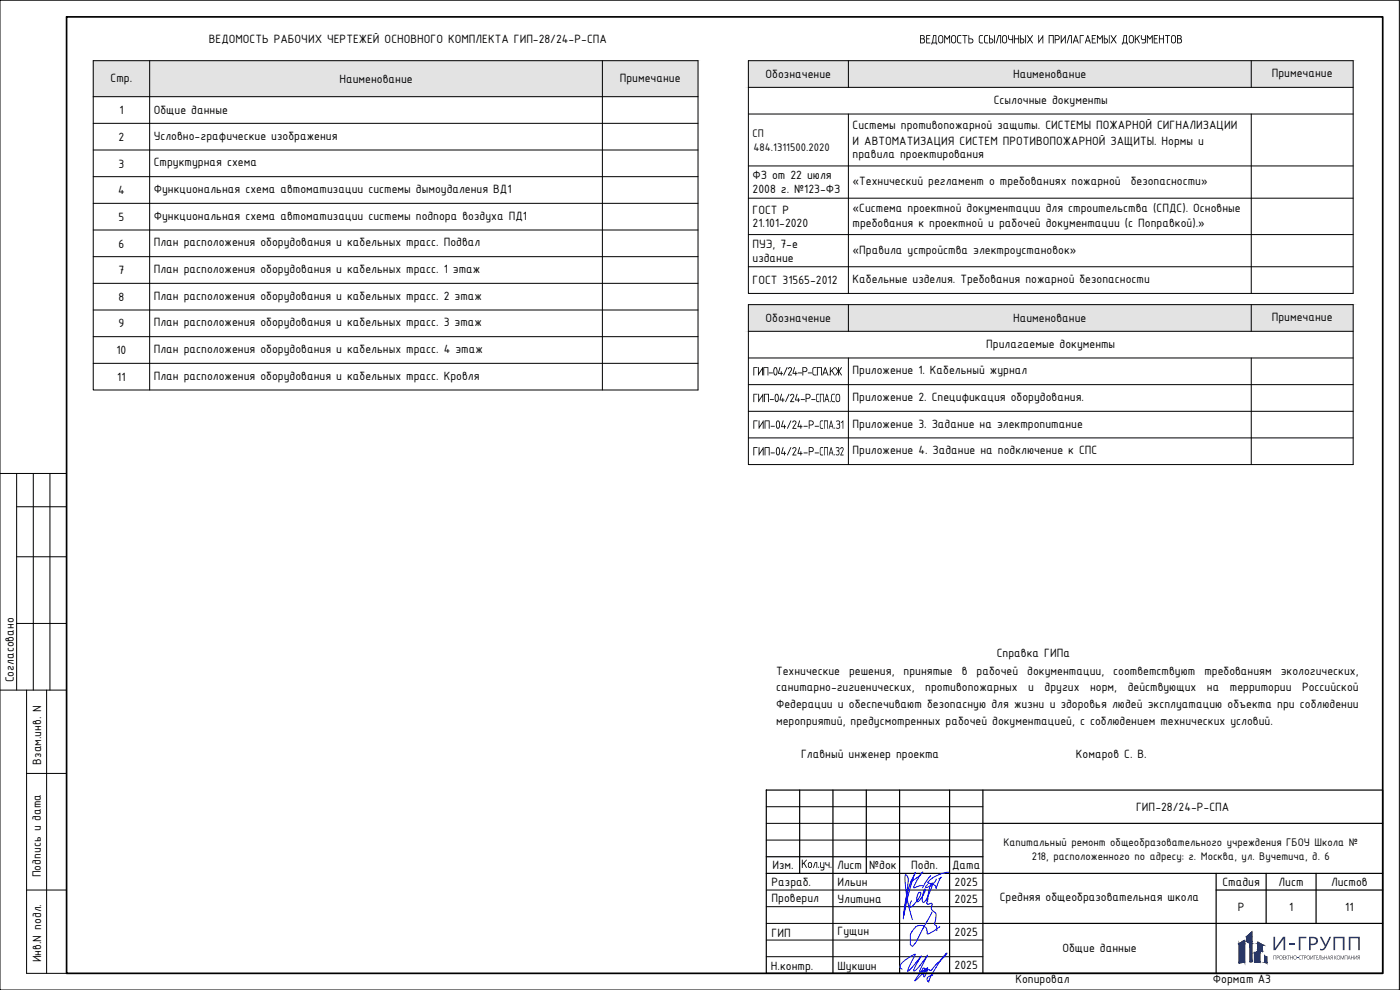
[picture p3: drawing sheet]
<svg xmlns="http://www.w3.org/2000/svg" width="420mm" height="297mm" viewBox="0 0 420 297" stroke-linecap="round" stroke-linejoin="round" font-family="sans-serif">
<defs><g id="words">
<text font-size="5.6" fill="#193153" x="389.2" y="285.1">ГРУПП</text>
<g font-size="3.9">
<text x="62.7" y="13">ВЕДОМОСТЬ РАБОЧИХ ЧЕРТЕЖЕЙ ОСНОВНОГО КОМПЛЕКТА ГИП-28/24-Р-СПА</text>
<text x="275.9" y="13">ВЕДОМОСТЬ ССЫЛОЧНЫХ И ПРИЛАГАЕМЫХ ДОКУМЕНТОВ</text>
<text x="229.8" y="23.5">Обозначение</text>
<text x="304.1" y="23.5">Наименование</text>
<text x="381.7" y="23.1">Примечание</text>
<text x="33.2" y="24.5">Стр.</text>
<text x="101.9" y="24.9">Наименование</text>
<text x="186" y="24.5">Примечание</text>
<text x="35.8" y="34.3">1</text>
<text x="46.2" y="34.1">Общие данные</text>
<text x="298.2" y="31.1">Ссылочные документы</text>
<text x="46.2" y="41.9">Условно-графические изображения</text>
<text x="255.9" y="38.7">Системы противопожарной защиты. СИСТЕМЫ ПОЖАРНОЙ СИГНАЛИЗАЦИИ</text>
<text x="35.6" y="42.3">2</text>
<text x="255.9" y="43.4">И АВТОМАТИЗАЦИЯ СИСТЕМ ПРОТИВОПОЖАРНОЙ ЗАЩИТЫ. Нормы и</text>
<text x="255.9" y="47.5">правила проектирования</text>
<text x="35.6" y="50.3">3</text>
<text x="46.2" y="49.9">Структурная схема</text>
<text x="225.8" y="53.8">ФЗ от 22 июля</text>
<text x="35.5" y="58.3">4</text>
<text x="46.2" y="57.9">Функциональная схема автоматизации системы дымоудаления ВД1</text>
<text x="225.8" y="58">2008 г. №123-ФЗ</text>
<text x="255.9" y="55.5">«Технический регламент о требованиях пожарной</text>
<text x="339.3" y="55.5">безопасности»</text>
<text x="46.2" y="65.9">Функциональная схема автоматизации системы подпора воздуха ПД1</text>
<text x="225.8" y="64.1">ГОСТ Р</text>
<text x="255.9" y="63.7">«Система проектной документации для строительства (СПДС). Основные</text>
<text x="35.6" y="66.3">5</text>
<text x="225.8" y="68.2">21.101-2020</text>
<text x="255.9" y="68.1">требования к проектной и рабочей документации (с Поправкой).»</text>
<text x="35.6" y="74.3">6</text>
<text x="46.2" y="73.9">План расположения оборудования и кабельных трасс. Подвал</text>
<text x="225.8" y="74.4">ПУЭ, 7-е</text>
<text x="255.9" y="76.1">«Правила устройства электроустановок»</text>
<text x="35.6" y="82.3">7</text>
<text x="46.2" y="81.9">План расположения оборудования и кабельных трасс. 1 этаж</text>
<text x="225.8" y="78.6">издание</text>
<text x="46.2" y="89.9">План расположения оборудования и кабельных трасс. 2 этаж</text>
<text x="225.8" y="85.3">ГОСТ 31565-2012</text>
<text x="255.9" y="84.9">Кабельные изделия. Требования пожарной безопасности</text>
<text x="35.6" y="90.3">8</text>
<text x="35.6" y="98.3">9</text>
<text x="46.2" y="97.9">План расположения оборудования и кабельных трасс. 3 этаж</text>
<text x="229.8" y="96.7">Обозначение</text>
<text x="304.1" y="96.7">Наименование</text>
<text x="381.7" y="96.3">Примечание</text>
<text x="34.9" y="106.3">10</text>
<text x="46.2" y="105.9">План расположения оборудования и кабельных трасс. 4 этаж</text>
<text x="296" y="104.3">Прилагаемые документы</text>
<text x="46.2" y="113.9">План расположения оборудования и кабельных трасс. Кровля</text>
<text x="225.8" y="112.7">ГИП-04/24-Р-СПА.КЖ</text>
<text x="255.9" y="112.3">Приложение 1. Кабельный журнал</text>
<text x="35.2" y="114.3">11</text>
<text x="225.8" y="120.7">ГИП-04/24- Р-СПА.СО</text>
<text x="255.9" y="120.3">Приложение 2. Спецификация оборудования.</text>
<text x="225.8" y="128.7">ГИП-04/24- Р-СПА.З1</text>
<text x="255.9" y="128.3">Приложение 3. Задание на электропитание</text>
<text x="225.8" y="136.7">ГИП-04/24- Р-СПА.З2</text>
<text x="255.9" y="136.3">Приложение 4. Задание на подключение к СПС</text>
<text x="299.2" y="197.2">Справка ГИПа</text>
<text x="232.9" y="202.5">Технические решения, принятые в</text>
<text x="293.1" y="202.5">рабочей документации, соответствуют требованиям экологических,</text>
<text x="4.2" y="204.7" transform="rotate(-90 4.2 204.7)">Согласовано</text>
<text x="232.9" y="207.5">санитарно-гигиенических,</text>
<text x="277.7" y="207.5">противопожарных</text>
<text x="308.6" y="207.5">и</text>
<text x="313.5" y="207.5">других</text>
<text x="327.2" y="207.5">норм,</text>
<text x="338.4" y="207.5">действующих</text>
<text x="362.2" y="207.5">на</text>
<text x="369.1" y="207.5">территории</text>
<text x="390.8" y="207.5">Российской</text>
<text x="232.9" y="212.5">Федерации и обеспечивают безопасную для жизни и здоровья людей эксплуатацию объекта при соблюдении</text>
<text x="232.9" y="217.5">мероприятий, предусмотренных рабочей документацией, с соблюдением технических условий.</text>
<text x="240.4" y="227.5">Главный инженер проекта</text>
<text x="322.9" y="227.5">Комаров С. В.</text>
<text x="12.3" y="229.4" transform="rotate(-90 12.3 229.4)">Взам.инв. N</text>
<text x="341" y="243.3">ГИП-28/24-Р-СПА</text>
<text x="12.3" y="263.2" transform="rotate(-90 12.3 263.2)">Подпись и дата</text>
<text x="231.8" y="260.8">Изм.</text>
<text x="240.4" y="260.4">Кол.уч.</text>
<text x="251.2" y="260.8">Лист</text>
<text x="260.9" y="260.8">№док</text>
<text x="273.5" y="260.8">Подп.</text>
<text x="285.7" y="260.6">Дата</text>
<text x="231.6" y="265.8">Разраб.</text>
<text x="251.4" y="265.8">Ильин</text>
<text x="286.5" y="265.8">2025</text>
<text x="366.9" y="265.8">Стадия</text>
<text x="383.7" y="265.8">Лист</text>
<text x="399.5" y="265.8">Листов</text>
<text x="231.6" y="270.7">Проверил</text>
<text x="251.4" y="270.8">Улитина</text>
<text x="286.5" y="270.8">2025</text>
<text x="300" y="270.4">Средняя общеобразовательная школа</text>
<text x="371.5" y="273.3">Р</text>
<text x="386.9" y="273.3">1</text>
<text x="403.7" y="273.3">11</text>
<text x="231.6" y="281.1">ГИП</text>
<text x="251.4" y="280.4">Гущин</text>
<text x="286.5" y="280.8">2025</text>
<text x="318.9" y="285.6">Общие данные</text>
<text x="12.4" y="288.7" transform="rotate(-90 12.4 288.7)">Инв.N подл.</text>
<text x="231.4" y="290.9">Н.контр.</text>
<text x="251.4" y="290.9">Шукшин</text>
<text x="286.5" y="290.8">2025</text>
<text x="304.8" y="295">Копировал</text>
<text x="364" y="295">Формат А3</text>
</g>
<g font-size="3.6">
<text x="225.9" y="41.1">СП</text>
<text x="226.1" y="45.2">484.1311500.2020</text>
<text x="301.1" y="253.9">Капитальный ремонт общеобразовательного учреждения ГБОУ Школа №</text>
<text x="309.6" y="258.1">218, расположенного по адресу: г. Москва, ул. Вучетича, д. 6</text>
</g>
</g></defs>
<g fill="none" stroke="#000" stroke-width=".36">
<path d="M230 237.1h185v54.9h-185zM240 237.1v25M250 237.1v54.9M260 237.1v25M270 237.1v54.9M285 237.1v54.9M295 237.1v54.9M230 257.1h65M295 247h120M230 262.1h185M295 277.1h120M365 262.1v29.9"/>
<path d="M365 267h50M380 262.1v15M395 262.1v15"/>
</g>
<path d="M230 242h65M230 247h65M230 252.1h65M230 267h65M230 272h65M230 277.1h65M230 282.1h65M230 287h65" fill="none" stroke="#000" stroke-width=".3"/>
<path d="M271.1 275.7l.5-4.5 .9-4 .9-2.7 1.3-2.7-.5 1.2-1.4 4.8-1.5 6.9 1.2-10.1 .1-1-.6-1a.28 .28 0 0 0-.4-.1 .28 .28 0 0 0 0 .4l.1 2.1 .5 4.1 1.6 6.8M273.5 270.3l-.4 1.2 .1 .7 1-.7 1.4-1.7 .6-1.2v-.9l-.4 .1-.4 .6-.3 1.3 .1 .8a.5 .5 0 0 0 .6 0 .5 .5 0 0 0 .2-.4l1.5-2.4 .1-1-.5 1.3-.3 1.7 .2 1 .6-.2 1.4-2.6 .9-2.5v-.4l-.6 .4-.3 .9-.5 3.4-.3 .4 .2 .4-.3 .4 .3 .4 1.3-.2-.1 1.7 1.2 1.2 .1 1-.4 2.4 .6 .6 .1 1.2" fill="none" stroke="#00c" stroke-width=".3"/>
<path d="M270.8 290.8a.99 .99 0 0 1-.7-.9 .99 .99 0 0 1 .6-1l2.1-1.6 1.9-1-1.9 3.9-.4 1.2 1-.8 3.1-3.8-.1 .2a10 10 0 0 0-2.1 4.3h.1a15.8 15.8 0 0 0 3.6-4.2l.4-.5-2.3 4.6a.32 .32 0 0 0-.1 .5 .32 .32 0 0 0 .5 0l.7-.5a.38 .38 0 0 0 .3-.4 .38 .38 0 0 0-.3-.4l-2.7 3.9 1.7-1.5 1.7-2.1-.9 1.7 1.4-2-.4 1.5-.6 1.2a1.48 1.48 0 0 1 .3-1.7 1.48 1.48 0 0 1 1.7-.2l1.7-2 2.4-2.3 .7-1a28.1 28.1 0 0 0-5.5 8.8 1.05 1.05 0 0 1-.5-1.2 1.05 1.05 0 0 1 1.1-.8l.7-.2" fill="none" stroke="#00f" stroke-width=".3"/>
<!-- layer: DIMENSION -->
<g fill="#193153">
<path d="M382.2 286.7h.8v1.2l-.1-1.1h-.6l-.1 1.1z"/>
<path d="M385 286.7h.6l-.5 .1v.4h.4l-.4 .1v.5l.5 .1h-.6z"/>
<path d="M385.7 286.7l.1 .5 .6-.5-.4 .6 .4 .6-.6-.6-.1 .6z"/>
<path d="M386.4 286.7h.7l-.3 .1v1.1l-.1-1.1z"/>
<path d="M387.2 286.7l.1 .5h.6l.1-.5v1.2l-.1-.6h-.6l-.1 .6z"/>
<path d="M389.3 287.3l.4 .2z"/>
<path d="M389.9 286.9l.6-.2-.4 .2-.2 .3 .1 .4 .5 .3-.6-.2z"/>
<path d="M390.6 286.7h.7l-.3 .1v1.1l-.1-1.1z"/>
<path d="M393.3 286.7l.1 1 .7-1v1.2l-.1-1-.7 1z"/>
<path d="M394.2 286.7h.7l-.3 .1v1.1l-.1-1.1z"/>
<path d="M395 286.7h.6l-.5 .1v.4h.4l-.4 .1v.5l.5 .1h-.6z"/>
<path d="M395.9 286.7h.6v1.2l-.2-1.1h-.3l-.1 .9-.3 .2z"/>
<path d="M397.4 286.7l.2 .5h.5l.1-.5v1.2l-.1-.6h-.5l-.2 .6z"/>
<path d="M400.5 286.7l.1 .5 .6-.5-.5 .6 .5 .6-.6-.6-.1 .6z"/>
<path d="M402.3 286.7l.6 1 .5-1v1.2l-.1-1-.4 1-.5-1-.1 1z"/>
<path d="M403.6 286.7h.8v1.2l-.2-1.1h-.5l-.1 1.1z"/>
<path d="M405.4 286.7l.2 .5h.5l.2-.5v1.2l-.2-.6h-.5l-.2 .6z"/>
<path d="M406.4 286.7l.1 1 .8-1v1.2l-.1-1-.8 1z"/>
<path d="M382.2 281.1h.5v3.4l2.4-3.4h.6v4h-.5l.1-3.5-2.5 3.5h-.6z"/>
<path d="M387 283.2h1.5v.4h-1.5z"/>
<path d="M383.2 286.7h.4l.2 .3-.1 .4h-.4v.5zM383.3 286.8v.5h.3v-.4z"/>
<path d="M383.8 287.3a.6 .6 0 0 1 1.2 0 .6 .6 0 0 1-1.2 0zM384 287.2a.45 .45 0 0 0 .9 0 .45 .45 0 0 0-.9 0z"/>
<path d="M388.1 287.3a.6 .6 0 0 1 1.2 0 .6 .6 0 0 1-1.2 0zM388.2 287.2a.45 .45 0 0 0 .9 0 .45 .45 0 0 0-.9 0z"/>
<path d="M391.4 286.7l.6 .2v.4l-.5 .1v.5zM391.5 286.8v.5h.3l.1-.4z"/>
<path d="M392 287.3a.6 .6 0 0 1 1.2 0 .6 .6 0 0 1-1.2 0zM392.2 287.2a.45 .45 0 0 0 .9 0 .45 .45 0 0 0-.9 0z"/>
<path d="M396.7 286.7l.1 .5 .5 .2-.2 .5h-.4zM396.8 287.3v.5l.3-.1 .1-.3z"/>
<path d="M398.7 286.7l.5 1.2-.2-.4h-.4l-.3 .4zM398.8 286.8l-.2 .6h.4z"/>
<path d="M399.4 286.8l.5-.1v1.2l-.1-.5-.6 .5 .3-.6-.2-.2zM399.5 286.9v.3l.3 .1v-.5z"/>
<path d="M401.1 287.3a.6 .6 0 0 1 1.2 0 .6 .6 0 0 1-1.2 0zM401.3 287.2a.45 .45 0 0 0 .8 0 .45 .45 0 0 0-.8 0z"/>
<path d="M404.9 286.7l.5 1.2-.3-.4h-.4l-.2 .4zM404.9 286.8l-.2 .6h.4z"/>
<path d="M407.5 286.8l.6-.1v1.2l-.1-.5-.6 .5 .3-.6-.2-.2zM407.6 286.9v.3l.4 .1v-.5z"/>
</g>
<path d="M371.9 283.1l1.6-1v6.6l-1.6 .3zM374.1 281.1l1.6-1.5v9h-.6v-5.5l-1-.6zM377.5 282.7l1.4 .8v2l-.8-.4v3.6l-1.6-.1v-2.7l1-.4zM379.6 286.9l.6 .1v2l-.6-.2zM379.6 286.9v1.9v-1.9" fill="none" stroke="#193153" stroke-width=".3"/>
<g fill="#193153" stroke="#193153" stroke-width=".3">
<path d="M374.1 281.1l1.6-1.5v1.5z"/>
<path d="M373 282.5l.5-.4v.4z"/>
<path d="M377.5 282.7l.7 .4h-.7z"/>
<path d="M378.1 285.1l.8 .4z"/>
<path d="M378.1 285.1h.8v.4z"/>
<path d="M379.6 286.9l.6 .1z"/>
<path d="M376.5 288.6l1.6 .1z"/>
<path d="M371.9 288.8h1.1l-1.1 .2z"/>
<path d="M379.6 287h.6v1.8z"/>
<path d="M374.1 281.1l1.6 1.4v-1.4zM374.1 281.1l1.6 1.4h-1.6z"/>
<path d="M374.1 282.5l1.6 .6v-.6zM374.1 282.5l1.6 .6h-.6z"/>
<path d="M373 282.5l.5 .6v-.6zM371.9 283.1l1.1-.6 .5 .6z"/>
<path d="M377.5 283.1l1.4 .4-.7-.4zM377.5 283.1l1.4 .4h-1.4z"/>
<path d="M377.5 283.5l1.4 1.6v-1.6zM377.5 283.5l1.4 1.6h-1.4z"/>
<path d="M377.5 285.1l.6 .4v-.4zM377.5 285.1l.6 .4h-.6z"/>
<path d="M377.5 285.5l.6 .4v-.4zM376.5 285.9l1-.4 .6 .4z"/>
<path d="M376.5 285.9l1.6 2.7v-2.7zM376.5 285.9l1.6 2.7h-1.6z"/>
<path d="M375.1 283.1l.6 5.5v-5.5zM375.1 283.1l.6 5.5h-.6z"/>
<path d="M376.5 288.6l1.6 .1zM377.6 288.7h.5z"/>
<path d="M371.9 283.1l1.6 5.6v-5.6zM371.9 283.1l1.6 5.6h-1.6z"/>
<path d="M379.6 287v1.8h.6zM379.6 288.8h.6v.2z"/>
<path d="M371.9 288.7h1.6zM371.9 288.7l1.1 .1z"/>
</g>
<path d="M273.3 264.4a8.3 8.3 0 0 0 3.6-2.7l-1.1 1.4-1.6 3.2 2.7-.5M279.3 262.7l-1.3 1.8-1.1 1.9M279.7 273.6l-4.8 9.2-.9 1.1-.8-.4v-.4a5.3 5.3 0 0 1 .5-3.7 2.48 2.48 0 0 1 4.4-.8l.1 1.5a1.72 1.72 0 0 0 1.8-.7l2.1-1.4M281 263.7a4 4 0 0 1-3.2 2.5l.6-.8M284.7 261.7a8.9 8.9 0 0 0-6.2 3.1l.2 .2a1.83 1.83 0 0 1 2.2 1.6l1.5-3.4-.7 .4" fill="none" stroke="#00f" stroke-width=".3"/>
<!-- layer: 0 -->
<g fill="#e3e3e3" stroke="#e3e3e3" stroke-width=".3">
<path d="M28 18.2h16.9l-16.9 10.8zM28 29h16.9v-10.8z"/>
<path d="M44.9 18.2h135.9l-135.9 10.8zM44.9 29h135.9v-10.8z"/>
<path d="M180.8 18.2h28.7l-28.7 10.8zM180.8 29h28.7v-10.8z"/>
<path d="M224.6 18.2h30l-30 8zM224.6 26.2h30v-8z"/>
<path d="M254.6 18.2h120.9l-120.9 8zM254.6 26.2h120.9v-8z"/>
<path d="M375.5 18.2h30.6l-30.6 8zM375.5 26.2h30.6v-8z"/>
<path d="M224.6 91.4h30l-30 8zM224.6 99.4h30v-8z"/>
<path d="M254.6 91.4h120.9l-120.9 8zM254.6 99.4h120.9v-8z"/>
<path d="M375.5 91.4h30.6l-30.6 8zM375.5 99.4h30.6v-8z"/>
</g>
<g fill="none" stroke="#000" stroke-width=".3">
<path d="M0 .1h420v296.9h-420zM28 18.2h181.5v98.8h-181.5zM44.9 18.2v98.8M180.8 18.2v98.8M224.6 18.2h181.5v69.8h-181.5zM254.6 18.2v8M375.5 18.2v8M28 29h181.5M28 37h181.5M224.6 26.2h181.5M224.6 34.2h181.5M254.6 34.2v53.8"/>
<path d="M375.5 34.2v53.8M28 45h181.5M28 53h181.5M224.6 49.8h181.5M224.6 59.5h181.5M28 61h181.5M28 69h181.5M28 77h181.5M224.6 70.4h181.5M28 85h181.5M28 93h181.5M224.6 91.4h181.5v48h-181.5z"/>
<path d="M224.6 80h181.5M224.6 99.4h181.5M254.6 91.4v8M375.5 91.4v8M28 101h181.5M28 109h181.5M224.6 107.4h181.5M224.6 115.4h181.5M254.6 107.4v32M375.5 107.4v32M224.6 123.4h181.5M224.6 131.4h181.5"/>
</g>
<g fill="#000">
<path d="M340.6 10.6h.2v1.1l1.3-1.1-.8 .9 .7 1.5-.9-1.3-.3 .4v.8h-.2zM342.4 10.6h.2v.9l.3 .3h.7v-1.2h.3v2l-.2 .4h-1v-.2l.9-.1v-.7h-.7l-.4-.2zM344.2 10.6h.2l.7 .9 .6-1 .2 .1v2.4l-.2-.1v-1.8l-.6 .8-.7-.8v1.8l-.2 .1zM346.3 10.6h1.2l-1 .2v.7l.8 .1-.8 .2v1h.9l.1 .2h-1.2zM347.8 10.6h.3v.9h1v-.8l.2-.1v2.4l-.2-.1v-1.1h-1v1.1h-.3zM349.7 10.6h1.4l-.6 .2-.1 2.2-.2-.1v-2.1h-.5z"/>
<path d="M351.9 10.9l-.2 1.4 .2 .4 .4 .1 .4-.4v-1.2l-.3-.4zM351.6 10.8l.7-.3 .6 .5v1.4l-.4 .6h-.6l-.4-.5-.1-1.3z"/>
<path d="M353.3 10.6l.8-.1 .5 .4-.2 .7 .4 .7-.5 .7h-1zM353.5 10.8v.7l.8-.1-.1-.5zM353.5 11.8v1l.9-.2-.1-.7z"/>
</g>
<path d="M20 5.1h395v286.9h-395z" fill="none" stroke="#000" stroke-width=".51"/>
<path d="M0 142.1h20M5 152h15M5 142.1v65M10 142.1v65M15 142.1v65M5 167.1h15M5 187.1h15M0 207.1h20M8 207.1v84.9h12M14 207.1v84.9M8 232.1h12M8 267h12" fill="none" stroke="#000" stroke-width=".3"/>
<use href="#words"/>
</svg>
